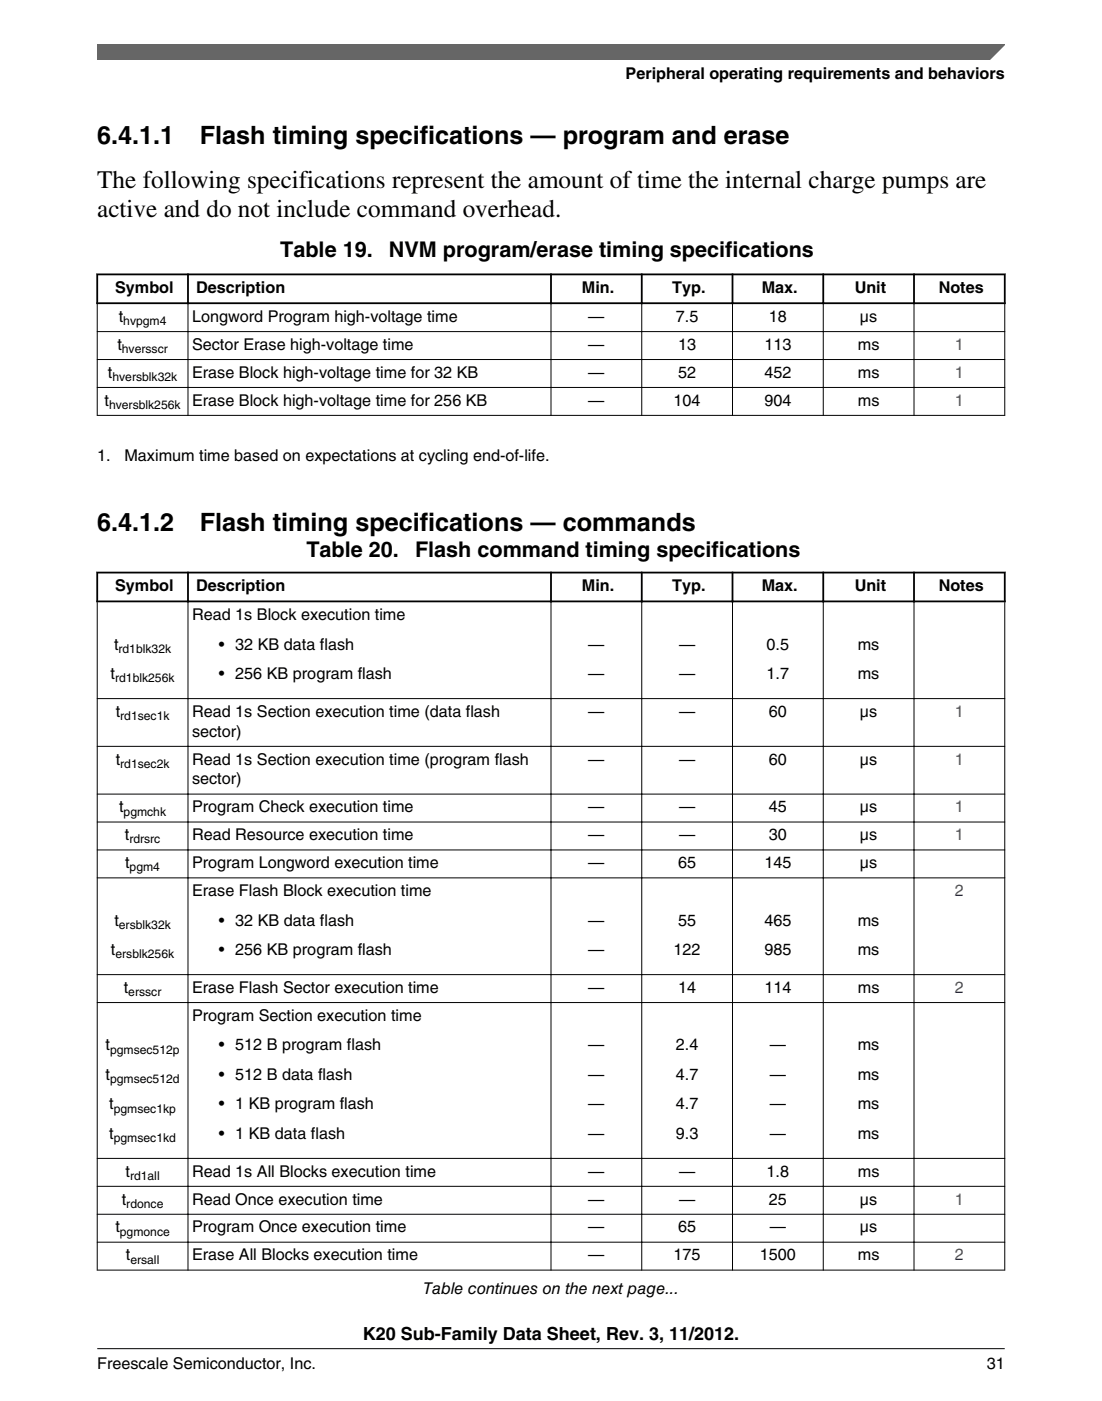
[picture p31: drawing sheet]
<svg xmlns="http://www.w3.org/2000/svg" width="216mm" height="274mm" viewBox="0 0 216 274" stroke-linecap="round" stroke-linejoin="round" font-family="sans-serif">
<defs><g id="words">
<g font-size="4.9">
<text x="19" y="28.3">6.4.1.1</text>
<text x="39.2" y="28.3">Flash timing specifications — program and erase</text>
<text x="19.1" y="36.8">The following specifications represent the amount of time the internal charge pumps are</text>
<text x="19.1" y="42.4">active and do not include command overhead.</text>
<text x="19.1" y="104">6.4.1.2</text>
<text x="39.2" y="104">Flash timing specifications — commands</text>
</g>
<g font-size="4.2">
<text x="54.9" y="50.4">Table 19.</text>
<text x="76.2" y="50.4">NVM program/erase timing specifications</text>
<text x="60" y="109">Table 20.</text>
<text x="81.3" y="109">Flash command timing specifications</text>
</g>
<text font-size="3.5" x="71.1" y="262.3">K20 Sub-Family Data Sheet, Rev. 3, 11/2012.</text>
<g font-size="3.2">
<text x="122.6" y="15.5">Peripheral operating requirements and behaviors</text>
<text x="22.6" y="57.4">Symbol</text>
<text x="38.4" y="57.4">Description</text>
<text x="114" y="57.4">Min.</text>
<text x="131.7" y="57.4">Typ.</text>
<text x="149.2" y="57.4">Max.</text>
<text x="167.4" y="57.4">Unit</text>
<text x="183.9" y="57.4">Notes</text>
<text x="23.3" y="63">t</text>
<text x="37.6" y="63">Longword Program high-voltage time</text>
<text x="115.3" y="63">—</text>
<text x="132.4" y="63">7.5</text>
<text x="150.6" y="63">18</text>
<text x="168.5" y="63">μs</text>
<text x="23" y="68.5">t</text>
<text x="37.6" y="68.5">Sector Erase high-voltage time</text>
<text x="115.3" y="68.5">—</text>
<text x="132.9" y="68.5">13</text>
<text x="149.8" y="68.5">113</text>
<text x="168.1" y="68.5">ms</text>
<text x="21.1" y="74">t</text>
<text x="37.6" y="74">Erase Block high-voltage time for 32 KB</text>
<text x="115.3" y="74">—</text>
<text x="132.9" y="74">52</text>
<text x="149.8" y="74">452</text>
<text x="168.1" y="74">ms</text>
<text x="20.5" y="79.4">t</text>
<text x="37.6" y="79.4">Erase Block high-voltage time for 256 KB</text>
<text x="115.3" y="79.4">—</text>
<text x="132" y="79.4">104</text>
<text x="149.8" y="79.4">904</text>
<text x="168.1" y="79.4">ms</text>
<text x="19" y="90.2">1.</text>
<text x="24.4" y="90.2">Maximum time based on expectations at cycling end-of-life.</text>
<text x="22.6" y="115.8">Symbol</text>
<text x="38.4" y="115.8">Description</text>
<text x="114" y="115.8">Min.</text>
<text x="131.7" y="115.8">Typ.</text>
<text x="149.2" y="115.8">Max.</text>
<text x="167.4" y="115.8">Unit</text>
<text x="183.9" y="115.8">Notes</text>
<text x="37.6" y="121.4">Read 1s Block execution time</text>
<text x="22.3" y="127.2">t</text>
<text x="42.9" y="127.2">• 32 KB data flash</text>
<text x="115.3" y="127.2">—</text>
<text x="133" y="127.2">—</text>
<text x="150.2" y="127.2">0.5</text>
<text x="168.1" y="127.2">ms</text>
<text x="21.7" y="133">t</text>
<text x="42.9" y="133">• 256 KB program flash</text>
<text x="115.3" y="133">—</text>
<text x="133" y="133">—</text>
<text x="150.2" y="133">1.7</text>
<text x="168.1" y="133">ms</text>
<text x="22.7" y="140.3">t</text>
<text x="37.6" y="140.3">Read 1s Section execution time (data flash</text>
<text x="115.3" y="140.3">—</text>
<text x="133" y="140.3">—</text>
<text x="150.6" y="140.3">60</text>
<text x="168.5" y="140.3">μs</text>
<text x="22.7" y="149.7">t</text>
<text x="37.6" y="149.7">Read 1s Section execution time (program flash</text>
<text x="37.6" y="144.2">sector)</text>
<text x="115.3" y="149.7">—</text>
<text x="133" y="149.7">—</text>
<text x="150.6" y="149.7">60</text>
<text x="168.5" y="149.7">μs</text>
<text x="37.6" y="153.6">sector)</text>
<text x="23.3" y="159">t</text>
<text x="37.6" y="159">Program Check execution time</text>
<text x="115.3" y="159">—</text>
<text x="133" y="159">—</text>
<text x="150.6" y="159">45</text>
<text x="168.5" y="159">μs</text>
<text x="24.5" y="164.5">t</text>
<text x="37.6" y="164.5">Read Resource execution time</text>
<text x="115.3" y="164.5">—</text>
<text x="133" y="164.5">—</text>
<text x="150.6" y="164.5">30</text>
<text x="168.5" y="164.5">μs</text>
<text x="24.5" y="170">t</text>
<text x="37.6" y="170">Program Longword execution time</text>
<text x="115.3" y="170">—</text>
<text x="132.9" y="170">65</text>
<text x="149.8" y="170">145</text>
<text x="168.5" y="170">μs</text>
<text x="37.6" y="175.4">Erase Flash Block execution time</text>
<text x="22.4" y="181.2">t</text>
<text x="42.9" y="181.2">• 32 KB data flash</text>
<text x="115.3" y="181.2">—</text>
<text x="132.9" y="181.2">55</text>
<text x="149.8" y="181.2">465</text>
<text x="168.1" y="181.2">ms</text>
<text x="21.7" y="187">t</text>
<text x="42.9" y="187">• 256 KB program flash</text>
<text x="115.3" y="187">—</text>
<text x="132" y="187">122</text>
<text x="149.8" y="187">985</text>
<text x="168.1" y="187">ms</text>
<text x="24.3" y="194.4">t</text>
<text x="37.6" y="194.4">Erase Flash Sector execution time</text>
<text x="115.3" y="194.4">—</text>
<text x="132.9" y="194.4">14</text>
<text x="149.8" y="194.4">114</text>
<text x="168.1" y="194.4">ms</text>
<text x="37.6" y="199.9">Program Section execution time</text>
<text x="20.7" y="205.6">t</text>
<text x="42.9" y="205.6">• 512 B program flash</text>
<text x="115.3" y="205.6">—</text>
<text x="132.4" y="205.6">2.4</text>
<text x="150.8" y="205.6">—</text>
<text x="168.1" y="205.6">ms</text>
<text x="20.7" y="211.4">t</text>
<text x="42.9" y="211.4">• 512 B data flash</text>
<text x="115.3" y="211.4">—</text>
<text x="132.4" y="211.4">4.7</text>
<text x="150.8" y="211.4">—</text>
<text x="168.1" y="211.4">ms</text>
<text x="21.4" y="217.2">t</text>
<text x="42.9" y="217.2">• 1 KB program flash</text>
<text x="115.3" y="217.2">—</text>
<text x="132.4" y="217.2">4.7</text>
<text x="150.8" y="217.2">—</text>
<text x="168.1" y="217.2">ms</text>
<text x="21.4" y="223">t</text>
<text x="42.9" y="223">• 1 KB data flash</text>
<text x="115.3" y="223">—</text>
<text x="132.4" y="223">9.3</text>
<text x="150.8" y="223">—</text>
<text x="168.1" y="223">ms</text>
<text x="24.6" y="230.4">t</text>
<text x="37.6" y="230.4">Read 1s All Blocks execution time</text>
<text x="115.3" y="230.4">—</text>
<text x="133" y="230.4">—</text>
<text x="150.2" y="230.4">1.8</text>
<text x="168.1" y="230.4">ms</text>
<text x="23.9" y="235.8">t</text>
<text x="37.6" y="235.8">Read Once execution time</text>
<text x="115.3" y="235.8">—</text>
<text x="133" y="235.8">—</text>
<text x="150.6" y="235.8">25</text>
<text x="168.5" y="235.8">μs</text>
<text x="22.6" y="241.3">t</text>
<text x="37.6" y="241.3">Program Once execution time</text>
<text x="115.3" y="241.3">—</text>
<text x="132.9" y="241.3">65</text>
<text x="150.8" y="241.3">—</text>
<text x="168.5" y="241.3">μs</text>
<text x="24.7" y="246.8">t</text>
<text x="37.6" y="246.8">Erase All Blocks execution time</text>
<text x="115.3" y="246.8">—</text>
<text x="132" y="246.8">175</text>
<text x="148.9" y="246.8">1500</text>
<text x="168.1" y="246.8">ms</text>
<text x="82.9" y="253.3">Table continues on the next page...</text>
<text x="19" y="268">Freescale Semiconductor, Inc.</text>
<text x="193.3" y="268">31</text>
</g>
<g font-size="3.2" fill="#00f">
<text x="187.1" y="68.5">1</text>
<text x="187.1" y="74">1</text>
<text x="187.1" y="79.4">1</text>
<text x="187.1" y="140.3">1</text>
<text x="187.1" y="149.7">1</text>
<text x="187.1" y="159">1</text>
<text x="187.1" y="164.5">1</text>
<text x="187.1" y="175.4">2</text>
<text x="187.1" y="194.4">2</text>
<text x="187.1" y="235.8">1</text>
<text x="187.1" y="246.8">2</text>
</g>
<g font-size="2.4">
<text x="24.1" y="63.7">hvpgm4</text>
<text x="23.9" y="69.1">hversscr</text>
<text x="22" y="74.6">hversblk32k</text>
<text x="21.4" y="80.1">hversblk256k</text>
<text x="23.2" y="127.8">rd1blk32k</text>
<text x="22.6" y="133.6">rd1blk256k</text>
<text x="23.6" y="141">rd1sec1k</text>
<text x="23.6" y="150.3">rd1sec2k</text>
<text x="24.2" y="159.7">pgmchk</text>
<text x="25.3" y="165.1">rdrsrc</text>
<text x="25.4" y="170.6">pgm4</text>
<text x="23.3" y="181.9">ersblk32k</text>
<text x="22.6" y="187.7">ersblk256k</text>
<text x="25.1" y="195">ersscr</text>
<text x="21.6" y="206.3">pgmsec512p</text>
<text x="21.6" y="212.1">pgmsec512d</text>
<text x="22.3" y="217.9">pgmsec1kp</text>
<text x="22.3" y="223.6">pgmsec1kd</text>
<text x="25.5" y="231">rd1all</text>
<text x="24.7" y="236.5">rdonce</text>
<text x="23.5" y="241.9">pgmonce</text>
<text x="25.5" y="247.4">ersall</text>
</g>
</g></defs>
<path d="M18.9 53.7h178.1M18.9 59.4h178.1M19 53.6v5.9M36.8 53.6v5.9M107.9 53.6v5.9M125.7 53.6v5.9M143.5 53.6v5.9M161.3 53.6v5.9M179.1 53.6v5.9M196.8 53.6v5.9" fill="none" stroke="#000" stroke-width=".35"/>
<path d="M19 59.5v21.9M36.8 59.2v22.2M107.9 59.2v22.2M125.7 59.2v22.2M143.5 59.2v22.2M161.3 59.2v22.2M179.1 59.2v22.2M196.8 59.5v21.9M19 64.9h177.9M19 70.4h177.9M19 75.9h177.9M19 81.3h177.9" fill="none" stroke="#000" stroke-width=".2"/>
<g fill="#fff">
<path d="M19 105.4h177.8v149h-177.8z" fill-rule="evenodd"/>
<path d="M19.2 112.3h17.5v5.3h-17.5z" fill-rule="evenodd"/>
<path d="M37 112.3h70.8v5.3h-70.8z" fill-rule="evenodd"/>
<path d="M108.1 112.3h17.5v5.3h-17.5z" fill-rule="evenodd"/>
<path d="M125.9 112.3h17.4v5.3h-17.4z" fill-rule="evenodd"/>
<path d="M143.7 112.3h17.4v5.3h-17.4z" fill-rule="evenodd"/>
<path d="M161.5 112.3h17.4v5.3h-17.4z" fill-rule="evenodd"/>
<path d="M179.2 112.3h17.5v5.3h-17.5z" fill-rule="evenodd"/>
<path d="M19.1 117.9h17.6v18.8h-17.6z" fill-rule="evenodd"/>
<path d="M36.9 117.9h71v18.8h-71z" fill-rule="evenodd"/>
<path d="M108 117.9h17.6v18.8h-17.6z" fill-rule="evenodd"/>
<path d="M125.8 117.9h17.6v18.8h-17.6z" fill-rule="evenodd"/>
<path d="M143.6 117.9h17.6v18.8h-17.6z" fill-rule="evenodd"/>
<path d="M161.4 117.9h17.6v18.8h-17.6z" fill-rule="evenodd"/>
<path d="M179.2 117.9h17.6v18.8h-17.6z" fill-rule="evenodd"/>
<path d="M19.1 136.9h17.6v9.1h-17.6z" fill-rule="evenodd"/>
<path d="M36.9 136.9h71v9.1h-71z" fill-rule="evenodd"/>
<path d="M108 136.9h17.6v9.1h-17.6z" fill-rule="evenodd"/>
<path d="M125.8 136.9h17.6v9.1h-17.6z" fill-rule="evenodd"/>
<path d="M143.6 136.9h17.6v9.1h-17.6z" fill-rule="evenodd"/>
<path d="M161.4 136.9h17.6v9.1h-17.6z" fill-rule="evenodd"/>
<path d="M179.2 136.9h17.6v9.1h-17.6z" fill-rule="evenodd"/>
<path d="M19.1 146.2h17.6v9.2h-17.6z" fill-rule="evenodd"/>
<path d="M36.9 146.2h71v9.2h-71z" fill-rule="evenodd"/>
<path d="M108 146.2h17.6v9.2h-17.6z" fill-rule="evenodd"/>
<path d="M125.8 146.2h17.6v9.2h-17.6z" fill-rule="evenodd"/>
<path d="M143.6 146.2h17.6v9.2h-17.6z" fill-rule="evenodd"/>
<path d="M161.4 146.2h17.6v9.2h-17.6z" fill-rule="evenodd"/>
<path d="M179.2 146.2h17.6v9.2h-17.6z" fill-rule="evenodd"/>
<path d="M19.1 155.6h17.6v5.3h-17.6z" fill-rule="evenodd"/>
<path d="M36.9 155.6h71v5.3h-71z" fill-rule="evenodd"/>
<path d="M108 155.6h17.6v5.3h-17.6z" fill-rule="evenodd"/>
<path d="M125.8 155.6h17.6v5.3h-17.6z" fill-rule="evenodd"/>
<path d="M143.6 155.6h17.6v5.3h-17.6z" fill-rule="evenodd"/>
<path d="M161.4 155.6h17.6v5.3h-17.6z" fill-rule="evenodd"/>
<path d="M179.2 155.6h17.6v5.3h-17.6z" fill-rule="evenodd"/>
<path d="M19.1 161h17.6v5.3h-17.6z" fill-rule="evenodd"/>
<path d="M36.9 161h71v5.3h-71z" fill-rule="evenodd"/>
<path d="M108 161h17.6v5.3h-17.6z" fill-rule="evenodd"/>
<path d="M125.8 161h17.6v5.3h-17.6z" fill-rule="evenodd"/>
<path d="M143.6 161h17.6v5.3h-17.6z" fill-rule="evenodd"/>
<path d="M161.4 161h17.6v5.3h-17.6z" fill-rule="evenodd"/>
<path d="M179.2 161h17.6v5.3h-17.6z" fill-rule="evenodd"/>
<path d="M19.1 166.5h17.6v5.3h-17.6z" fill-rule="evenodd"/>
<path d="M36.9 166.5h71v5.3h-71z" fill-rule="evenodd"/>
<path d="M108 166.5h17.6v5.3h-17.6z" fill-rule="evenodd"/>
<path d="M125.8 166.5h17.6v5.3h-17.6z" fill-rule="evenodd"/>
<path d="M143.6 166.5h17.6v5.3h-17.6z" fill-rule="evenodd"/>
<path d="M161.4 166.5h17.6v5.3h-17.6z" fill-rule="evenodd"/>
<path d="M179.2 166.5h17.6v5.3h-17.6z" fill-rule="evenodd"/>
<path d="M19.1 172h17.6v18.7h-17.6z" fill-rule="evenodd"/>
<path d="M36.9 172h71v18.7h-71z" fill-rule="evenodd"/>
<path d="M108 172h17.6v18.7h-17.6z" fill-rule="evenodd"/>
<path d="M125.8 172h17.6v18.7h-17.6z" fill-rule="evenodd"/>
<path d="M143.6 172h17.6v18.7h-17.6z" fill-rule="evenodd"/>
<path d="M161.4 172h17.6v18.7h-17.6z" fill-rule="evenodd"/>
<path d="M179.2 172h17.6v18.7h-17.6z" fill-rule="evenodd"/>
<path d="M19.1 190.9h17.6v5.3h-17.6z" fill-rule="evenodd"/>
<path d="M36.9 190.9h71v5.3h-71z" fill-rule="evenodd"/>
<path d="M108 190.9h17.6v5.3h-17.6z" fill-rule="evenodd"/>
<path d="M125.8 190.9h17.6v5.3h-17.6z" fill-rule="evenodd"/>
<path d="M143.6 190.9h17.6v5.3h-17.6z" fill-rule="evenodd"/>
<path d="M161.4 190.9h17.6v5.3h-17.6z" fill-rule="evenodd"/>
<path d="M179.2 190.9h17.6v5.3h-17.6z" fill-rule="evenodd"/>
<path d="M19.1 196.4h17.6v30.3h-17.6z" fill-rule="evenodd"/>
<path d="M36.9 196.4h71v30.3h-71z" fill-rule="evenodd"/>
<path d="M108 196.4h17.6v30.3h-17.6z" fill-rule="evenodd"/>
<path d="M125.8 196.4h17.6v30.3h-17.6z" fill-rule="evenodd"/>
<path d="M143.6 196.4h17.6v30.3h-17.6z" fill-rule="evenodd"/>
<path d="M161.4 196.4h17.6v30.3h-17.6z" fill-rule="evenodd"/>
<path d="M179.2 196.4h17.6v30.3h-17.6z" fill-rule="evenodd"/>
<path d="M19.1 226.9h17.6v5.3h-17.6z" fill-rule="evenodd"/>
<path d="M36.9 226.9h71v5.3h-71z" fill-rule="evenodd"/>
<path d="M108 226.9h17.6v5.3h-17.6z" fill-rule="evenodd"/>
<path d="M125.8 226.9h17.6v5.3h-17.6z" fill-rule="evenodd"/>
<path d="M143.6 226.9h17.6v5.3h-17.6z" fill-rule="evenodd"/>
<path d="M161.4 226.9h17.6v5.3h-17.6z" fill-rule="evenodd"/>
<path d="M179.2 226.9h17.6v5.3h-17.6z" fill-rule="evenodd"/>
<path d="M19.1 232.4h17.6v5.3h-17.6z" fill-rule="evenodd"/>
<path d="M36.9 232.4h71v5.3h-71z" fill-rule="evenodd"/>
<path d="M108 232.4h17.6v5.3h-17.6z" fill-rule="evenodd"/>
<path d="M125.8 232.4h17.6v5.3h-17.6z" fill-rule="evenodd"/>
<path d="M143.6 232.4h17.6v5.3h-17.6z" fill-rule="evenodd"/>
<path d="M161.4 232.4h17.6v5.3h-17.6z" fill-rule="evenodd"/>
<path d="M179.2 232.4h17.6v5.3h-17.6z" fill-rule="evenodd"/>
<path d="M19.1 237.8h17.6v5.3h-17.6z" fill-rule="evenodd"/>
<path d="M36.9 237.8h71v5.3h-71z" fill-rule="evenodd"/>
<path d="M108 237.8h17.6v5.3h-17.6z" fill-rule="evenodd"/>
<path d="M125.8 237.8h17.6v5.3h-17.6z" fill-rule="evenodd"/>
<path d="M143.6 237.8h17.6v5.3h-17.6z" fill-rule="evenodd"/>
<path d="M161.4 237.8h17.6v5.3h-17.6z" fill-rule="evenodd"/>
<path d="M179.2 237.8h17.6v5.3h-17.6z" fill-rule="evenodd"/>
<path d="M19.1 243.3h17.6v5.3h-17.6z" fill-rule="evenodd"/>
<path d="M36.9 243.3h71v5.3h-71z" fill-rule="evenodd"/>
<path d="M108 243.3h17.6v5.3h-17.6z" fill-rule="evenodd"/>
<path d="M125.8 243.3h17.6v5.3h-17.6z" fill-rule="evenodd"/>
<path d="M143.6 243.3h17.6v5.3h-17.6z" fill-rule="evenodd"/>
<path d="M161.4 243.3h17.6v5.3h-17.6z" fill-rule="evenodd"/>
<path d="M179.2 243.3h17.6v5.3h-17.6z" fill-rule="evenodd"/>
</g>
<path d="M18.9 112.1h178.1M18.9 117.8h178.1M19 111.9v6M36.8 111.9v6M107.9 111.9v6M125.7 111.9v6M143.5 111.9v6M161.3 111.9v6M179.1 111.9v6M196.8 111.9v6" fill="none" stroke="#000" stroke-width=".35"/>
<g fill="none" stroke="#000" stroke-width=".2">
<path d="M19 117.9v130.9M36.8 117.5v131.3M107.9 117.5v131.3M125.7 117.5v131.3M143.5 117.5v131.3M161.3 117.5v131.3M179.1 117.5v131.3M196.8 117.9v130.9M19 136.8h177.9M19 146.1h177.9M19 155.5h177.9M19 161h177.9"/>
<path d="M19 166.4h177.9M19 171.9h177.9M19 190.8h177.9M19 196.3h177.9M19 226.8h177.9M19 232.3h177.9M19 237.8h177.9M19 243.2h177.9M19 248.7h177.9"/>
</g>
<path d="M19 8.7h177.8l-5.6 3h-172.2z" fill="#666"/>
<path d="M19 11.7v-3h177.8l-3 3" fill="none" stroke="#666" stroke-width=".28"/>
<path d="M19 264.1h177.8" fill="none" stroke="#000" stroke-width=".2"/>
<use href="#words"/>
</svg>
